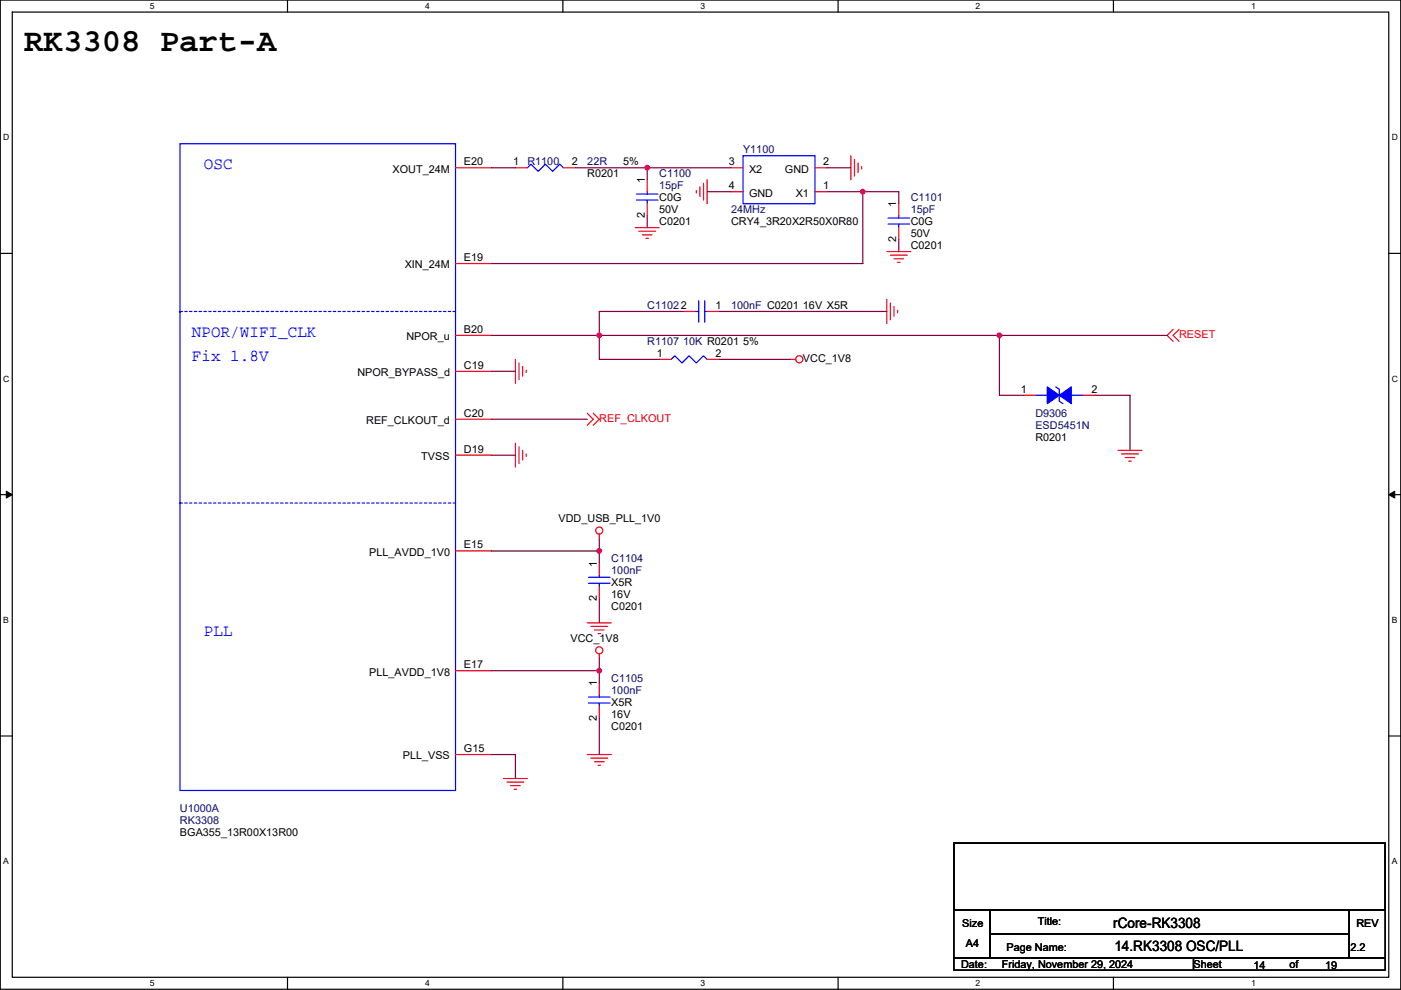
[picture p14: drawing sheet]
<svg xmlns="http://www.w3.org/2000/svg" width="297mm" height="210mm" viewBox="0 0 297 210" stroke-linecap="round" stroke-linejoin="round" font-family="sans-serif">
<defs><g id="words">
<text font-size="6.9" x="5.1" y="10.8">RK3308 Part-A</text>
<g font-size="3.6" fill="#00f">
<text x="43.2" y="35.9">OSC</text>
<text x="40.7" y="71.4">NPOR/WIFI_CLK</text>
<text x="40.7" y="76.5">Fix 1.8V</text>
<text x="43.2" y="134.9">PLL</text>
</g>
<g font-size="3">
<text x="236" y="196.8">rCore-RK3308</text>
<text x="236.3" y="201.6">14.RK3308 OSC/PLL</text>
</g>
<g font-size="2.3">
<text x="98.4" y="35.1">E20</text>
<text x="108.8" y="35.1">1</text>
<text x="121.2" y="35.1">2</text>
<text x="132.1" y="35.1">5%</text>
<text x="154.5" y="35.1">3</text>
<text x="174.6" y="35.1">2</text>
<text x="83.2" y="36.6">XOUT_24M</text>
<text x="124.5" y="37.6">R0201</text>
<text x="136.7" y="38.9" transform="rotate(-90 136.7 38.9)">1</text>
<text x="154.5" y="40.1">4</text>
<text x="158.8" y="36.6">X2</text>
<text x="158.8" y="41.7">GND</text>
<text x="166.4" y="36.6">GND</text>
<text x="168.7" y="41.7">X1</text>
<text x="174.6" y="40.1">1</text>
<text x="136.7" y="46.3" transform="rotate(-90 136.7 46.3)">2</text>
<text x="139.8" y="47.8">C0201</text>
<text x="139.8" y="42.7">C0G</text>
<text x="139.8" y="45.3">50V</text>
<text x="155" y="47.8">CRY4_3R20X2R50X0R80</text>
<text x="190" y="44" transform="rotate(-90 190 44)">1</text>
<text x="193.1" y="47.8">C0G</text>
<text x="190" y="51.4" transform="rotate(-90 190 51.4)">2</text>
<text x="193.1" y="52.9">C0201</text>
<text x="193.1" y="50.3">50V</text>
<text x="85.8" y="56.9">XIN_24M</text>
<text x="98.4" y="55.4">E19</text>
<text x="151.7" y="65.5">1</text>
<text x="170.2" y="65.6">16V X5R</text>
<text x="98.4" y="70.6">B20</text>
<text x="86.2" y="72.2">NPOR_u</text>
<text x="139.3" y="75.7">1</text>
<text x="151.7" y="75.7">2</text>
<text x="170.2" y="76.8">VCC_1V8</text>
<text x="75.8" y="79.8">NPOR_BYPASS_d</text>
<text x="98.4" y="78.2">C19</text>
<text x="216.5" y="83.3">1</text>
<text x="231.5" y="83.3">2</text>
<text x="77.6" y="90">REF_CLKOUT_d</text>
<text x="98.4" y="88.4">C20</text>
<text x="219.5" y="93.5">R0201</text>
<text x="89.3" y="97.6">TVSS</text>
<text x="98.4" y="96">D19</text>
<text x="118.4" y="110.8">VDD_USB_PLL_1V0</text>
<text x="78.3" y="117.9">PLL_AVDD_1V0</text>
<text x="98.4" y="116.3">E15</text>
<text x="126.5" y="120.2" transform="rotate(-90 126.5 120.2)">1</text>
<text x="129.6" y="124.2">X5R</text>
<text x="126.5" y="127.6" transform="rotate(-90 126.5 127.6)">2</text>
<text x="129.6" y="129.3">C0201</text>
<text x="129.6" y="126.8">16V</text>
<text x="121" y="136.2">VCC_1V8</text>
<text x="78.3" y="143.3">PLL_AVDD_1V8</text>
<text x="98.4" y="141.7">E17</text>
<text x="126.5" y="145.6" transform="rotate(-90 126.5 145.6)">1</text>
<text x="129.6" y="149.6">X5R</text>
<text x="126.5" y="153" transform="rotate(-90 126.5 153)">2</text>
<text x="129.6" y="154.7">C0201</text>
<text x="129.6" y="152.2">16V</text>
<text x="85.4" y="161.1">PLL_VSS</text>
<text x="98.4" y="159.5">G15</text>
<text x="38.2" y="177.3">BGA355_13R00X13R00</text>
<text x="204" y="196.6">Size</text>
<text x="220" y="196.1">Title:</text>
<text x="287.6" y="196.6">REV</text>
<text x="204.8" y="201">A4</text>
<text x="213.4" y="201.7">Page Name:</text>
<text x="286.3" y="201.7">2.2</text>
<text x="203.8" y="205.3">Date:</text>
<text x="212.4" y="205.3">Friday, November 29, 2024</text>
<text x="253" y="205.3">Sheet</text>
<text x="265.7" y="205.5">14</text>
<text x="273.4" y="205.3">of</text>
<text x="281" y="205.5">19</text>
</g>
<g font-size="2.3" fill="#000080">
<text x="111.8" y="35.1">R1100</text>
<text x="124.5" y="35.1">22R</text>
<text x="157.5" y="32.6">Y1100</text>
<text x="139.8" y="37.6">C1100</text>
<text x="139.8" y="40.2">15pF</text>
<text x="155" y="45.3">24MHz</text>
<text x="193.1" y="42.7">C1101</text>
<text x="193.1" y="45.3">15pF</text>
<text x="137.2" y="65.6">C11022</text>
<text x="155" y="65.6">100nF C0201</text>
<text x="137.2" y="73.2">R1107 10K R0201 5%</text>
<text x="219.5" y="88.4">D9306</text>
<text x="219.5" y="91">ESD5451N</text>
<text x="129.6" y="119.2">C1104</text>
<text x="129.6" y="121.7">100nF</text>
<text x="129.6" y="144.6">C1105</text>
<text x="129.6" y="147.1">100nF</text>
<text x="38.2" y="172.3">U1000A</text>
<text x="38.2" y="174.8">RK3308</text>
</g>
<g font-size="2.3" fill="#d50000">
<text x="250" y="71.7">RESET</text>
<text x="127.1" y="89.5">REF_CLKOUT</text>
</g>
<g font-size="1.8">
<text x="31.8" y="1.9">5</text>
<text x="90.1" y="1.9">4</text>
<text x="148.5" y="1.9">3</text>
<text x="206.9" y="1.9">2</text>
<text x="265.2" y="1.9">1</text>
<text x=".7" y="29.8">D</text>
<text x="295.1" y="29.8">D</text>
<text x=".7" y="81">C</text>
<text x="295.1" y="81">C</text>
<text x=".7" y="132.1">B</text>
<text x="295.1" y="132.1">B</text>
<text x=".7" y="183.3">A</text>
<text x="295.1" y="183.3">A</text>
<text x="31.8" y="209.2">5</text>
<text x="90.1" y="209.2">4</text>
<text x="148.5" y="209.2">3</text>
<text x="206.9" y="209.2">2</text>
<text x="265.2" y="209.2">1</text>
</g>
</g></defs>
<path d="M.1 0h296.9v209.8h-296.9zM2.6 2.6h291.8v204.7h-291.8z" fill="none" stroke="#000" stroke-width=".25"/>
<g fill="#fff">
<path d="M31.8 .3h1v2h-1z"/>
<path d="M31.8 207.5h1v2.1h-1z"/>
</g>
<path d="M61 0v2.6M61 207.3v2.5" fill="none" stroke="#000" stroke-width=".25"/>
<g fill="#fff">
<path d="M90.1 .3h1v2h-1z"/>
<path d="M90.1 207.5h1v2.1h-1z"/>
</g>
<path d="M119.3 0v2.6M119.3 207.3v2.5" fill="none" stroke="#000" stroke-width=".25"/>
<g fill="#fff">
<path d="M148.5 .3h1v2h-1z"/>
<path d="M148.5 207.5h1v2.1h-1z"/>
</g>
<path d="M177.7 0v2.6M177.7 207.3v2.5" fill="none" stroke="#000" stroke-width=".25"/>
<g fill="#fff">
<path d="M206.9 .3h1v2h-1z"/>
<path d="M206.9 207.5h1v2.1h-1z"/>
</g>
<path d="M236.1 0v2.6M236.1 207.3v2.5" fill="none" stroke="#000" stroke-width=".25"/>
<g fill="#fff">
<path d="M265.2 .3h1v2h-1z"/>
<path d="M265.2 207.5h1v2.1h-1z"/>
<path d="M.7 28.2h1.3v2h-1.3z"/>
<path d="M295.1 28.2h1.3v2h-1.3z"/>
<path d="M.7 79.3h1.3v2.1h-1.3z"/>
<path d="M295.1 79.3h1.3v2.1h-1.3z"/>
</g>
<path d="M.1 53.7h2.5M294.4 53.7h2.6" fill="none" stroke="#000" stroke-width=".25"/>
<g fill="#fff">
<path d="M.7 130.5h1.2v2h-1.2z"/>
<path d="M295.1 130.5h1.2v2h-1.2z"/>
</g>
<path d="M.1 104.9h2.5M294.4 104.9h2.6" fill="none" stroke="#000" stroke-width=".25"/>
<path d="M1.3 104.2l1.3 .7-1.3 .7zM294.4 104.9l1.3-.7v1.4z" fill="#000" stroke="#000" stroke-width=".21"/>
<g fill="#fff">
<path d="M.7 181.7h1.2v2h-1.2z"/>
<path d="M295.1 181.7h1.2v2h-1.2z"/>
</g>
<path d="M.1 156.1h2.5M294.4 156.1h2.6M202.2 178.8h91.5v14.3h-91.5zM202.2 193.1h7.7v10.1h-7.7zM209.9 193.1h76.2v5h-76.2zM209.9 198.1h76.2v5.1h-76.2zM286.1 193.1h7.6v10.1h-7.6zM202.2 203.2h50.8v2.6h-50.8zM253 203.2h40.7v2.6h-40.7z" fill="none" stroke="#000" stroke-width=".25"/>
<g fill="none" stroke="#f00" stroke-width=".25">
<path d="M96.6 35.6h7.6M109.3 35.6h2.5M119.4 35.6h2.6M137.2 38.1v2.6M148.4 39.6v2.1M149.2 38.9v3.5M149.9 38.1v5.1M155 35.6h2.5M172.8 35.6h2.5M180.4 33v5.1M181.2 33.8v3.6M181.9 34.6v2"/>
<path d="M182.7 35.3v.5M96.6 55.9h7.6M134.7 48.3h5.1M135.4 49h3.6M136.2 49.8h2M137 50.6h.5M137.2 43.2v2.5M147.6 40.4v.5M155 40.7h2.5M172.8 40.7h2.5M188 53.4h5.1M188.8 54.1h3.5"/>
<path d="M189.5 54.9h2.1M190.3 55.6h.5M190.6 43.2v2.5M190.6 48.3v2.5M96.6 71.1h7.6M96.6 78.8h7.6M109.3 76.2v5.1M110 77v3.5M110.8 77.7v2.1M111.6 78.5v.5M139.8 76.2h2.5M144.8 66.1h2.6"/>
<path d="M149.9 76.2h2.6M149.9 66.1h2.6M167.7 76.2h1M188 63.5v5.1M188.8 64.3v3.5M189.5 65v2.1M190.3 65.8v.5M96.6 96.5h7.6M96.6 88.9h7.6M109.3 94v5.1M110 94.8v3.5M110.8 95.5v2.1"/>
<path d="M111.6 96.3v.5M217 83.8h2.5M229.7 83.8h2.5M237 95.5h5.1M237.8 96.3h3.6M238.6 97h2M239.3 97.8h.5M96.6 116.9h7.6M127.1 113.3v1M127.1 119.4v2.5M124.5 132.1h5.1M125.3 132.9h3.5"/>
<path d="M126 133.6h2.1M126.8 134.4h.5M127.1 124.5v2.5M127.1 138.7v1M96.6 142.3h7.6M127.1 144.8v2.5M127.1 149.9v2.5M96.6 160h7.6M106.7 165.1h5.1M107.5 165.9h3.6M108.3 166.6h2M109 167.4h.5"/>
<path d="M124.5 160h5.1M125.3 160.8h3.5M126 161.6h2.1M126.8 162.3h.5"/>
<circle cx="169.5" cy="76.2" r=".76"/>
<circle cx="127" cy="112.5" r=".76"/>
<circle cx="127" cy="137.9" r=".76"/>
</g>
<path d="M248.7 69.9l-1.2 1.2 1.2 1.3M250 69.9l-1.3 1.2 1.3 1.3M124.5 87.7l1.3 1.2-1.3 1.3M125.8 87.7l1.3 1.2-1.3 1.3" fill="none" stroke="#d50000" stroke-width=".25"/>
<g fill="none" stroke="#00f" stroke-width=".25">
<path d="M38.2 30.5h58.4v137.2h-58.4zM111.8 35.6l.8-.8 1.5 1.5 1.5-1.5 1.6 1.5 1.5-1.5 .7 .8M157.5 33h15.3v10.2h-15.3zM134.9 42.4h4.6M134.9 41.2h4.6M137.2 40.7v.5M137.2 42.4v.8M188.3 47.5h4.5M188.3 46.2h4.5M190.6 45.7v.5M190.6 47.5v.8M142.3 76.2l.8-.7 1.5 1.5 1.5-1.5 1.5 1.5 1.6-1.5 .7 .7"/>
<path d="M147.4 66.1h.7M148.1 63.8v4.5M149.4 63.8v4.5M149.4 66.1h.5M219.5 83.8h2.6M223.8 82.1l.8 .5v2.5l.8 .5M227.1 83.8h2.6M124.8 123.7h4.5M124.8 122.4h4.5M127.1 121.9v.5M127.1 123.7v.8M124.8 149.1h4.5"/>
<path d="M124.8 147.8h4.5M127.1 147.3v.5M127.1 149.1v.8"/>
</g>
<path d="M38.2 66.1h.1M96.6 66.1h-58.4M38.2 106.7h.1M96.6 106.7h-58.4" fill="none" stroke="#00f" stroke-width=".25" stroke-dasharray=".5 .5"/>
<g fill="#00f" stroke="#00f" stroke-width=".25">
<path d="M222.1 82.1l2.5 1.7-2.5 1.8z" fill-rule="evenodd"/>
<path d="M224.6 83.8l2.5-1.7v3.5z" fill-rule="evenodd"/>
</g>
<g fill="none" stroke="#800040" stroke-width=".25">
<path d="M104.2 35.6h5.1M122 35.6h15.2M137.2 35.6h17.8M137.2 35.6v2.5M175.3 35.6h5.1M137.2 45.7v2.6M149.9 40.7h5.1M175.3 40.7h7.6M182.9 40.7h7.7v2.5M182.9 40.7v15.2h-78.7M190.6 50.8v2.6M104.2 78.8h5.1"/>
<path d="M144.8 66.1h-17.7v5h-22.9M152.5 76.2h15.2M152.5 66.1h35.5M211.9 71.1h35.6M211.9 71.1v12.7h5.1M211.9 71.1h-84.8v5.1h12.7M104.2 96.5h5.1M104.2 88.9h20.3M232.2 83.8h7.4v11.7M104.2 116.9h22.9v2.5M127.1 114.3v2.6M127.1 127v5.1"/>
<path d="M127.1 139.7v5.1M104.2 142.3h22.9M127.1 152.4v7.6M104.2 160h5.1v5.1"/>
</g>
<g fill="#f0f" stroke="#f0f" stroke-width=".25">
<circle cx="182.9" cy="40.6" r=".5"/>
<circle cx="137.2" cy="35.6" r=".5"/>
<circle cx="127" cy="116.8" r=".5"/>
<circle cx="127" cy="142.2" r=".5"/>
<circle cx="127" cy="71.1" r=".5"/>
<circle cx="211.9" cy="71.1" r=".5"/>
</g>
<use href="#words"/>
</svg>
